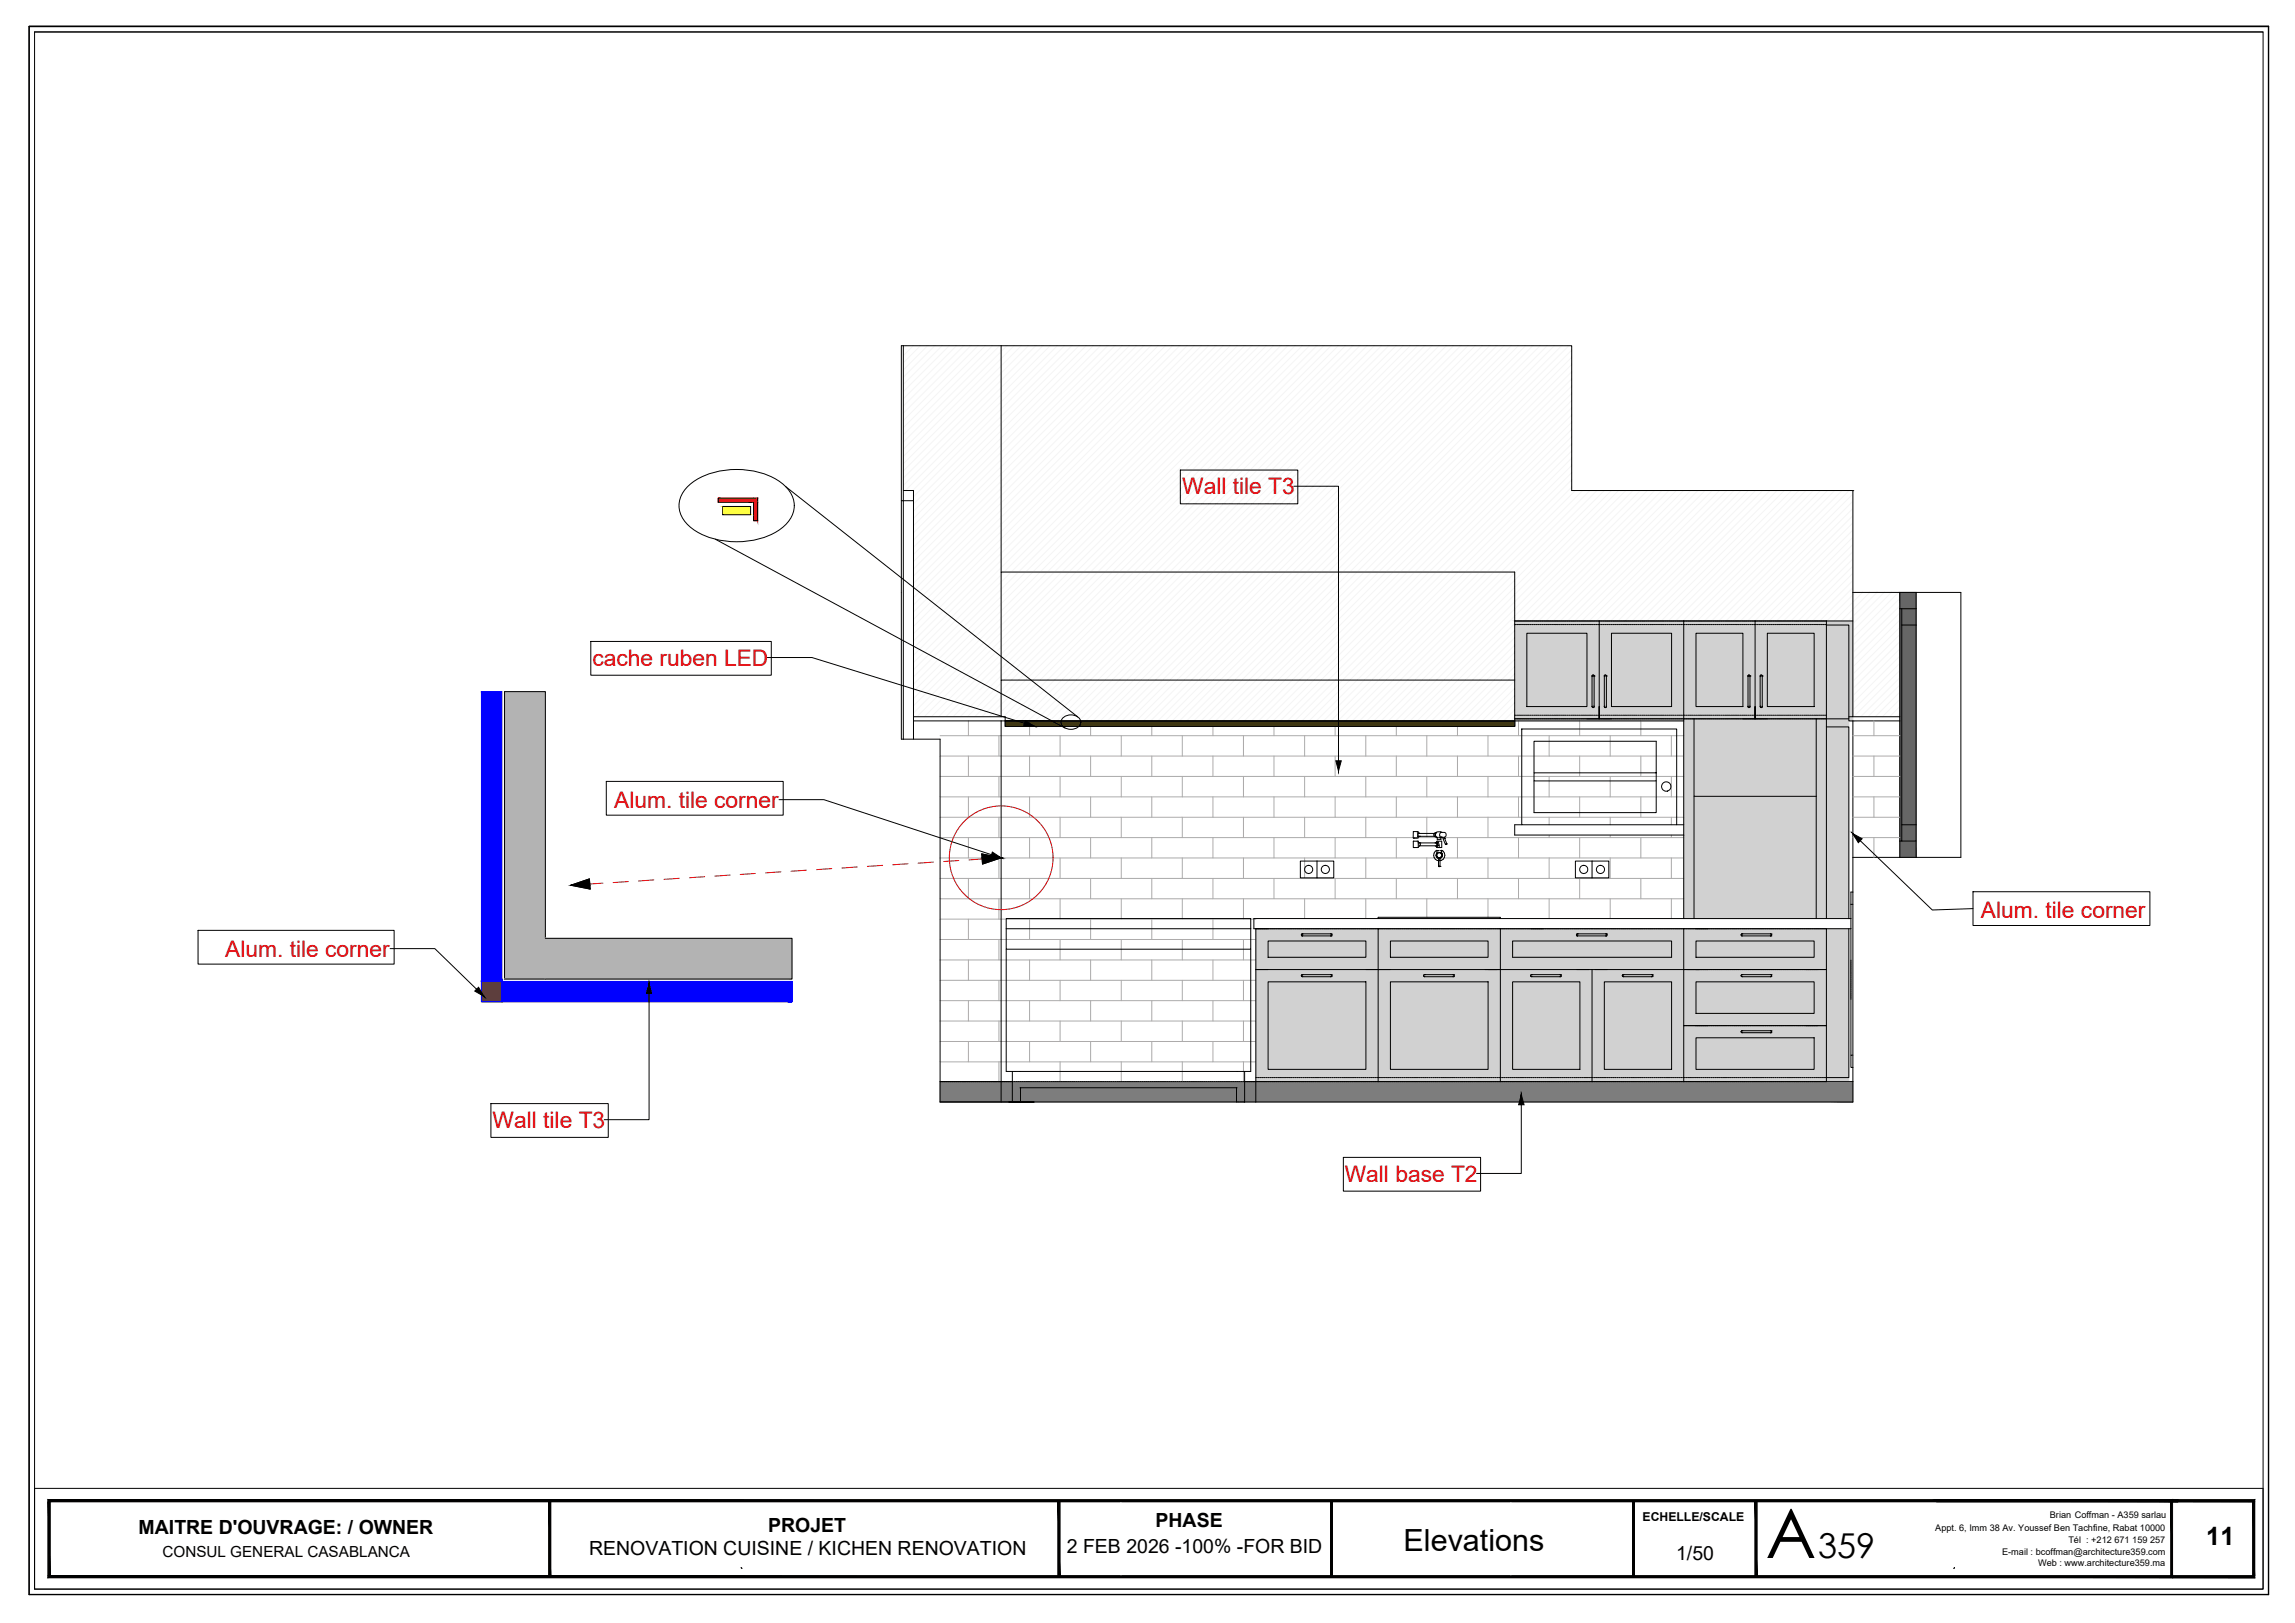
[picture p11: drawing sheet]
<svg xmlns="http://www.w3.org/2000/svg" width="420mm" height="297mm" viewBox="0 0 420 297" stroke-linecap="round" stroke-linejoin="round" font-family="sans-serif">
<defs><g id="words">
<text font-size="12.5" x="323.2" y="285.1">A</text>
<text font-size="6.3" x="332.9" y="285.1">359</text>
<text font-size="5.6" x="257" y="283.9">Elevations</text>
<text font-size="4.6" x="403.9" y="282.8">11</text>
<g font-size="4.2" fill="#e40006">
<text x="216.4" y="90.5">Wall tile T3</text>
<text x="108.5" y="121.8">cache ruben LED</text>
<text x="112.5" y="147.8">Alum. tile corner</text>
<text x="362.7" y="168">Alum. tile corner</text>
<text x="41.2" y="175.1">Alum. tile corner</text>
<text x="90.2" y="206.4">Wall tile T3</text>
<text x="246.2" y="216.2">Wall base T2</text>
</g>
<g font-size="3.6">
<text x="25.4" y="280.7">MAITRE D'OUVRAGE: / OWNER</text>
<text x="140.6" y="280.4">PROJET</text>
<text x="211.6" y="279.4">PHASE</text>
<text x="107.8" y="284.7">RENOVATION CUISINE / KICHEN RENOVATION</text>
<text x="195.3" y="284.3">2 FEB 2026 -100% -FOR BID</text>
<text x="306.9" y="285.5">1/50</text>
</g>
<text font-size="2.8" x="29.7" y="285">CONSUL GENERAL CASABLANCA</text>
<text font-size="2.2" x="300.7" y="278.3">ECHELLE/SCALE</text>
<g font-size="1.7">
<text x="354.3" y="280.2">Appt. 6, Imm 38 Av. Youssef Ben Tachfine, Rabat 10000</text>
<text x="375.3" y="277.8">Brian Coffman - A359 sarlau</text>
<text x="366.5" y="284.5">E-mail : bcoffman@architecture359.com</text>
<text x="373.1" y="286.7">Web : www.architecture359.ma</text>
<text x="378.7" y="282.4">Tél : +212 671 159 257</text>
</g>
</g></defs>
<!-- layer: 2D - paint P1 -->
<g fill="none" stroke="#f5f5f5" stroke-width=".19">
<path d="M165.9 63.3l-.5 .5M167.2 63.3l-1.8 1.8M168.5 63.3l-3.1 3.1M169.8 63.3l-4.4 4.4M171.2 63.3l-5.8 5.8M172.5 63.3l-7.1 7.1M173.8 63.3l-8.4 8.4M175.1 63.3l-9.7 9.7M176.4 63.3l-11 11M177.7 63.3l-12.3 12.3M179 63.3l-13.6 13.7M180.4 63.3l-15 15"/>
<path d="M181.7 63.3l-16.3 16.3M183 63.3l-17.6 17.6M184.3 63.3l-18.9 18.9M185.7 63.3l-20.3 20.3M187 63.3l-21.6 21.6M188.3 63.3l-22.9 22.9M189.6 63.3l-24.2 24.2M190.9 63.3l-25.5 25.5M192.3 63.3l-26.5 26.5M193.6 63.3l-26.5 26.5M194.9 63.3l-27.7 27.6M196.2 63.3l-29 29"/>
<path d="M197.5 63.3l-30.3 30.3M198.8 63.3l-31.6 31.6M200.2 63.3l-33 32.9M201.5 63.3l-34.3 34.2M202.8 63.3l-35.6 35.5M204.1 63.3l-36.9 36.9M205.4 63.3l-38.2 38.2M206.8 63.3l-39.6 39.5M208.1 63.3l-40.9 40.8M209.4 63.3l-42.2 42.1M210.7 63.3l-43.5 43.5M212 63.3l-44.8 44.8"/>
<path d="M213.4 63.3l-46.2 46.1M214.7 63.3l-47.5 47.4M216 63.3l-48.8 48.7M217.3 63.3l-50.1 50.1M218.6 63.3l-51.4 51.4M219.9 63.3l-52.7 52.7M221.3 63.3l-54.1 54M222.6 63.3l-55.4 55.3M223.9 63.3l-56.7 56.6M225.2 63.3l-58 58M226.5 63.3l-59.3 59.3M227.9 63.3l-60.7 60.6"/>
<path d="M229.2 63.3l-62 61.9M230.5 63.3l-63.3 63.2M231.8 63.3l-64.6 64.6M233.1 63.3l-65.9 65.9M234.5 63.3l-67.3 67.2M235.8 63.3l-67.9 67.9M237.1 63.3l-67.9 67.9M238.4 63.3l-67.9 67.9M239.7 63.3l-67.9 67.9M241 63.3l-67.8 67.9M242.4 63.3l-67.9 67.9M243.7 63.3l-67.9 67.9"/>
<path d="M245 63.3l-67.9 67.9M246.3 63.3l-67.9 67.9M247.6 63.3l-67.9 67.9M249 63.3l-67.9 67.9M250.3 63.3l-67.9 67.9M251.6 63.3l-67.9 67.9M252.9 63.3l-68.6 68.6M254.2 63.3l-68.6 68.6M255.6 63.3l-68.7 68.6M256.9 63.3l-68.7 68.6M258.2 63.3l-68.7 68.6M259.5 63.3l-68.6 68.6"/>
<path d="M260.8 63.3l-68.6 68.6M262.1 63.3l-68.6 68.6M263.5 63.3l-67.6 67.6M264.8 63.3l-67.8 67.7M266.1 63.3l-68.4 68.4M267.4 63.3l-68.6 68.6M268.8 63.3l-68.7 68.6M270.1 63.3l-68.7 68.6M271.4 63.3l-68.7 68.6M272.7 63.3l-68.6 68.6M274 63.3l-68.6 68.6M275.3 63.3l-68.6 68.6"/>
<path d="M276.7 63.3l-68.7 68.6M278 63.3l-68.7 68.6M279.3 63.3l-68.6 68.6M280.6 63.3l-68.6 68.6M281.9 63.3l-68.6 68.6M283.3 63.3l-68.7 68.6M284.6 63.3l-68.7 68.6M285.9 63.3l-68.6 68.6M287.2 63.3l-68.6 68.6M287.7 64.1l-67.8 67.8M287.7 65.4l-66.5 66.5M287.7 66.7l-65.2 65.2"/>
<path d="M287.7 68l-63.9 63.9M287.7 69.3l-62.5 62.6M287.7 70.7l-61.2 61.2M287.7 72l-59.9 59.9M287.7 73.3l-58.6 58.6M287.7 74.6l-57.3 57.3M287.7 76l-55.9 55.9M287.7 77.3l-54.6 54.6M287.7 78.6l-53.3 53.3M287.7 79.9l-52 52M287.7 81.2l-50.7 50.7M287.7 82.5l-49.3 49.4"/>
<path d="M287.7 83.8l-48 48.1M287.7 85.2l-46.7 46.7M287.7 86.5l-45.4 45.4M287.7 87.8l-44.1 44.1M287.7 89.1l-42.8 42.8M288.4 89.8l-42.1 42.1M289.8 89.8l-42.2 42.1M291.1 89.8l-42.2 42.1M292.4 89.8l-42.2 42.1M293.7 89.8l-42.2 42.1M295 89.8l-42.1 42.1M296.3 89.8l-42.1 42.1"/>
<path d="M297.6 89.8l-42.1 42.1M299 89.8l-42.2 42.1M300.3 89.8l-42.2 42.1M301.6 89.8l-23.9 23.9M302.9 89.8l-23.8 23.9M304.2 89.8l-23.8 23.9M305.6 89.8l-23.9 23.9M306.9 89.8l-23.9 23.9M308.2 89.8l-23.9 23.9M309.5 89.8l-23.9 23.9M310.9 89.8l-23.9 23.9M312.2 89.8l-23.9 23.9"/>
<path d="M313.5 89.8l-23.9 23.9M314.8 89.8l-23.9 23.9M316.1 89.8l-23.9 23.9M317.4 89.8l-23.8 23.9M318.7 89.8l-23.8 23.9M320.1 89.8l-23.9 23.9M321.4 89.8l-23.9 23.9M322.7 89.8l-23.9 23.9M324 89.8l-23.8 23.9M325.4 89.8l-23.9 23.9M326.7 89.8l-23.9 23.9M328 89.8l-23.9 23.9"/>
<path d="M329.3 89.8l-23.9 23.9M330.6 89.8l-23.9 23.9M332 89.8l-23.9 23.9M333.3 89.8l-23.9 23.9M334.6 89.8l-23.9 23.9M335.9 89.8l-23.9 23.9M337.2 89.8l-23.8 23.9M338.5 89.8l-23.8 23.9M339.2 90.4l-23.2 23.3M339.2 91.7l-21.9 22M339.2 93.1l-20.6 20.6M339.2 94.4l-19.3 19.3"/>
<path d="M339.2 95.7l-17.9 18M339.2 97l-16.6 16.7M339.2 98.3l-15.3 15.4M339.2 99.6l-14 14.1M277.3 114.1l-17.8 17.8M277.3 115.4l-16.5 16.5M277.3 116.7l-15.2 15.2M277.3 118.1l-13.9 13.8M277.3 119.4l-12.6 12.5M339.2 101l-12.7 12.7M339.2 102.3l-11.3 11.4M339.2 103.6l-10 10.1"/>
<path d="M339.2 104.9l-8.7 8.8M339.2 106.2l-7.4 7.5M339.2 107.6l-6.1 6.1M339.7 108.4l-5.2 5.3M341 108.4l-5.2 5.3M342.3 108.4l-5.2 5.3M343.6 108.4l-5.2 5.3M345 108.4l-5.8 5.8M346.3 108.4l-7.1 7.1M347.6 108.4l-8.4 8.4M347.8 109.5l-8.6 8.6M347.8 110.9l-8.6 8.5"/>
<path d="M347.8 112.2l-8.6 8.5M347.8 113.5l-8.6 8.6M347.8 114.8l-8.6 8.6M347.8 116.1l-8.6 8.6M347.8 117.4l-8.6 8.6M347.8 118.8l-8.6 8.5M277.3 120.7l-11.3 11.2M277.3 122l-9.9 9.9M277.3 123.3l-8.6 8.6M277.3 124.6l-7.3 7.3M277.3 126l-6 5.9M277.3 127.3l-4.7 4.6"/>
<path d="M277.3 128.6l-3.3 3.3M277.3 129.9l-2 2M277.3 131.2l-.7 .7M347.8 120.1l-8.6 8.6M347.8 121.4l-8.6 8.6M347.8 122.7l-8.5 8.5M347.8 124l-7.1 7.2M347.8 125.4l-5.8 5.8M347.8 126.7l-4.5 4.5M347.8 128l-3.2 3.2M347.8 129.3l-1.9 1.9M347.8 130.6l-.5 .6"/>
</g>
<!-- layer: 2D - paint P3 -->
<path d="M347.8 108.4l3 48.5v-48.5zM347.8 108.4l3 48.5h-3z" fill="#666" stroke="#666" stroke-width=".18"/>
<path d="M172.1 198l167.1 3.7v-3.7zM172.1 198l167.1 3.7h-167.1z" fill="#7d7d7d" stroke="#7d7d7d" stroke-width=".18"/>
<!-- layer: 2D - paint P2 -->
<g fill="#d1d1d1" stroke="#d1d1d1" stroke-width=".18">
<path d="M229.9 170l108.6 28v-28zM229.9 170l108.6 28h-108.6z"/>
<path d="M277.3 113.7l61.9 18.2v-18.2zM277.3 113.7l61.9 18.2h-61.9z"/>
<path d="M308.3 131.6l30.2 36.5v-36.5zM308.3 131.6l30.2 36.5h-30.2z"/>
</g>
<g fill="none" stroke="#aaa" stroke-width=".18">
<path d="M172.1 134.6h136.2M172.1 138.4h136.2M177.3 131.9v2.7M177.3 138.4v3.7M182.9 134.6v3.8M188.5 132.9v1.7M188.5 138.4v3.7M194.1 134.6v3.8M199.7 132.9v1.7M199.7 138.4v3.7M205.3 134.6v3.8M210.9 132.9v1.7"/>
<path d="M210.9 138.4v3.7M216.5 134.6v3.8M222.1 132.9v1.7M222.1 138.4v3.7M227.6 134.6v3.8M233.2 132.9v1.7M233.2 138.4v3.7M238.8 134.6v3.8M244.4 132.9v1.7M244.4 138.4v3.7M250 134.6v3.8M255.6 132.9v1.7"/>
<path d="M255.6 138.4v3.7M261.2 134.6v3.8M266.8 132.9v1.7M266.8 138.4v3.7M272.4 134.6v3.8M278 131.9v2.7M278 138.4v3.7M283.6 134.6v3.8M289.2 131.9v2.7M289.2 138.4v3.7M294.8 134.6v3.8M300.4 131.9v2.7"/>
<path d="M300.4 138.4v3.7M306 134.6v3.8M339.2 134.6h8.6M339.2 138.4h8.6M343.1 131.9v2.7M343.1 138.4v3.7M172.1 142.1h136.2M172.1 145.8h136.2M172.1 149.6h136.2M172.1 153.3h136.2M172.1 157h136.2M177.3 145.8v3.8"/>
<path d="M177.3 153.3v3.7M182.9 142.1v3.7M182.9 149.6v3.7M182.9 157v3.8M188.5 145.8v3.8M188.5 153.3v3.7M194.1 142.1v3.7M194.1 149.6v3.7M194.1 157v3.8M199.7 145.8v3.8M199.7 153.3v3.7M205.3 142.1v3.7"/>
<path d="M205.3 149.6v3.7M205.3 157v3.8M210.9 145.8v3.8M210.9 153.3v3.7M216.5 142.1v3.7M216.5 149.6v3.7M216.5 157v3.8M222.1 145.8v3.8M222.1 153.3v3.7M227.6 142.1v3.7M227.6 149.6v3.7M227.6 157v3.8"/>
<path d="M233.2 145.8v3.8M233.2 153.3v3.7M238.8 142.1v3.7M238.8 149.6v3.7M238.8 157v3.8M244.4 145.8v3.8M244.4 153.3v3.7M250 142.1v3.7M250 149.6v3.7M250 157v3.8M255.6 145.8v3.8M255.6 153.3v3.7"/>
<path d="M261.2 142.1v3.7M261.2 149.6v3.7M261.2 157v3.8M266.8 145.8v3.8M266.8 153.3v3.7M272.4 142.1v3.7M272.4 149.6v3.7M272.4 157v3.8M278 145.8v3.8M278 153.3v3.7M283.6 142.1v3.7M283.6 149.6v1.3"/>
<path d="M283.6 152.8v.5M283.6 157v3.8M289.2 145.8v3.8M289.2 153.3v3.7M294.8 142.1v3.7M294.8 149.6v1.3M294.8 152.8v.5M294.8 157v3.8M300.4 145.8v3.8M300.4 153.3v3.7M306 142.1v3.7M306 149.6v1.3"/>
<path d="M306 152.8v.5M306 157v3.8M339.2 142.1h8.6M339.2 145.8h8.6M339.2 149.6h8.6M339.2 153.3h8.6M343.1 145.8v3.8M343.1 153.3v3.6M172.1 160.8h136.2M172.1 164.5h136.2M172.1 168.2h57.8M172.1 171.9h57.8"/>
<path d="M172.1 175.7h57.8M172.1 179.4h57.8M177.3 160.8v3.7M177.3 168.2v3.7M177.3 175.7v3.7M182.9 164.5v3.7M182.9 171.9v3.8M182.9 179.4v3.7M188.5 160.8v3.7M188.5 168.2v3.7M188.5 175.7v3.7M194.1 164.5v3.7"/>
<path d="M194.1 171.9v3.8M194.1 179.4v3.7M199.7 160.8v3.7M199.7 168.2v3.7M199.7 175.7v3.7M205.3 164.5v3.7M205.3 171.9v3.8M205.3 179.4v3.7M210.9 160.8v3.7M210.9 168.2v3.7M210.9 175.7v3.7M216.5 164.5v3.7"/>
<path d="M216.5 171.9v3.8M216.5 179.4v3.7M222.1 160.8v3.7M222.1 168.2v3.7M222.1 175.7v3.7M227.6 164.5v3.7M227.6 171.9v3.8M227.6 179.4v3.7M233.2 160.8v3.7M238.8 164.5v3.6M244.4 160.8v3.7M250 164.5v3.6"/>
<path d="M255.6 160.8v3.7M261.2 164.5v3.6M266.8 160.8v3.7M272.4 164.5v3.6M278 160.8v3.7M283.6 164.5v3.6M289.2 160.8v3.7M294.8 164.5v3.6M300.4 160.8v3.7M306 164.5v3.6M172.1 183.1h57.8M172.1 186.9h57.8"/>
<path d="M172.1 190.6h57.8M172.1 194.3h57.8M177.3 183.1v3.8M177.3 190.6v3.7M182.9 186.9v3.7M182.9 194.3v3.7M188.5 183.1v3.8M188.5 190.6v3.7M194.1 186.9v3.7M194.1 194.3v3.7M199.7 183.1v3.8M199.7 190.6v3.7"/>
<path d="M205.3 186.9v3.7M205.3 194.3v3.7M210.9 183.1v3.8M210.9 190.6v3.7M216.5 186.9v3.7M216.5 194.3v3.7M222.1 183.1v3.8M222.1 190.6v3.7M227.6 186.9v3.7M227.6 194.3v3.7"/>
</g>
<path d="M184 131.9l93.3 1v-1zM184 131.9l93.3 1h-93.3z" fill="#3f3400" stroke="#3f3400" stroke-width=".18"/>
<g fill="#b3b3b3" stroke="#b3b3b3" stroke-width=".18">
<path d="M92.4 179.2l7.4-7.5v7.5z"/>
<path d="M92.4 126.6l7.4 45.1v-45.1zM92.4 126.6l7.4 45.1h-7.4zM92.4 171.7v7.5l7.4-7.5z"/>
<path d="M99.8 171.7l45.2 7.5v-7.5zM99.8 171.7l45.2 7.5h-45.2z"/>
</g>
<path d="M131.5 91.2h7.2v4.1h-.7v-3.4h-6.5zM132.3 92.7h5.1v1.5h-5.1zM92.4 126.6h7.4v45.1h45.2v7.5h-52.6z" fill="none" stroke="#000" stroke-width=".18"/>
<g fill="#00f" stroke="#00f" stroke-width=".18">
<path d="M88.1 126.6l3.8 53v-53zM88.1 126.6l3.8 53h-3.8z"/>
<path d="M91.9 179.6l53.1 3.8v-3.8zM91.9 179.6l53.1 3.8h-53.1z"/>
</g>
<path d="M88.1 126.6h3.8v53h-3.8zM88.1 179.6h3.8v3.8h-3.8zM91.9 179.6h53.1v3.8h-53.1z" fill="none" stroke="#00f" stroke-width=".18"/>
<path d="M88.1 179.6l3.8 3.8v-3.8zM88.1 179.6l3.8 3.8h-3.8z" fill="#573938" stroke="#573938" stroke-width=".18"/>
<!-- layer: 0_Stylo_No__7 -->
<g fill="none" stroke="#000" stroke-width=".18">
<path d="M183.3 63.3v41.4M165 91.6h.4v43.7M165 108.4v26.9M277.3 114.3h.2M277.5 113.7h-.2h31v18.2M277.6 113.7h.3M277.6 114.3h.3M278 113.7h.2M278 114.3h.2M278.3 113.7h.3M278.3 114.3h.3M278.7 113.7h.2"/>
<path d="M278.7 114.3h.2M279.1 113.7h.2M279.1 114.3h.2M279.4 113.7h.3M279.4 114.3h.3M279.5 115.9h11v13.4h-11zM279.8 113.7h.2M279.8 114.3h.2M280.1 113.7h.3M280.1 114.3h.3M280.5 113.7h.2M280.5 114.3h.2"/>
<path d="M280.8 113.7h.3M280.8 114.3h.3M281.2 113.7h.2M281.2 114.3h.2M281.5 113.7h.3M281.5 114.3h.3M281.9 113.7h.2M281.9 114.3h.2M282.3 113.7h.2M282.3 114.3h.2M282.6 113.7h.3M282.6 114.3h.3"/>
<path d="M283 113.7h.2M283 114.3h.2M283.3 113.7h.2M283.3 114.3h.2M283.7 113.7h.2M283.7 114.3h.2M284 113.7h.3M284 114.3h.3M284.4 113.7h.2M284.4 114.3h.2M284.7 113.7h.3M284.7 114.3h.3"/>
<path d="M285.1 113.7h.2M285.1 114.3h.2M285.5 113.7h.2M285.5 114.3h.2M285.8 113.7h.2M285.8 114.3h.2M286.2 113.7h.2M286.2 114.3h.2M286.5 113.7h.2M286.5 114.3h.2M286.9 113.7h.2M286.9 114.3h.2"/>
<path d="M287.2 113.7h.3M287.2 114.3h.3M287.6 113.7h.2M287.6 114.3h.2M287.9 113.7h.3M287.9 114.3h.3M288.3 113.7h.2M288.3 114.3h.2M288.6 113.7h.3M288.6 114.3h.3M289 113.7h.2M289 114.3h.2"/>
<path d="M289.4 113.7h.2M289.4 114.3h.2M289.7 113.7h.3M289.7 114.3h.3M290.1 113.7h.2M290.1 114.3h.2M290.4 113.7h.3M290.4 114.3h.3M290.8 113.7h.2M290.8 114.3h.2M291.1 113.7h.3M291.1 114.3h.3"/>
<path d="M291.5 113.7h.2M291.5 114.3h.2M291.8 113.7h.3M291.8 114.3h.3M292.2 113.7h.2M292.2 114.3h.2M292.6 113.7h.4M292.6 114.3h.4M292.8 113.7v17.9h-15.5h.2M293.1 113.7h.2M293.1 114.3h.2M293.5 113.7h.2"/>
<path d="M293.5 114.3h.2M293.8 113.7h.3M293.8 114.3h.3M294.2 113.7h.2M294.2 114.3h.2M294.5 113.7h.3M294.5 114.3h.3M294.9 113.7h.2M294.9 114.3h.2M295 115.9h11v13.4h-11zM295.3 113.7h.2M295.3 114.3h.2"/>
<path d="M295.6 113.7h.2M295.6 114.3h.2M296 113.7h.2M296 114.3h.2M296.3 113.7h.2M296.3 114.3h.2M296.7 113.7h.2M296.7 114.3h.2M297 113.7h.3M297 114.3h.3M297.4 113.7h.2M297.4 114.3h.2"/>
<path d="M297.7 113.7h.3M297.7 114.3h.3M298.1 113.7h.2M298.1 114.3h.2M298.4 113.7h.3M298.4 114.3h.3M298.8 113.7h.2M298.8 114.3h.2M299.1 113.7h.3M299.1 114.3h.3M299.5 113.7h.2M299.5 114.3h.2"/>
<path d="M299.9 113.7h.2M299.9 114.3h.2M300.2 113.7h.3M300.2 114.3h.3M300.6 113.7h.2M300.6 114.3h.2M300.9 113.7h.3M300.9 114.3h.3M301.3 113.7h.2M301.3 114.3h.2M301.6 113.7h.3M301.6 114.3h.3"/>
<path d="M302 113.7h.2M302 114.3h.2M302.3 113.7h.3M302.3 114.3h.3M302.7 113.7h.2M302.7 114.3h.2M303.1 113.7h.2M303.1 114.3h.2M303.4 113.7h.3M303.4 114.3h.3M303.8 113.7h.2M303.8 114.3h.2"/>
<path d="M304.1 113.7h.3M304.1 114.3h.3M304.5 113.7h.2M304.5 114.3h.2M304.8 113.7h.3M304.8 114.3h.3M305.2 113.7h.2M305.2 114.3h.2M305.6 113.7h.2M305.6 114.3h.2M305.9 113.7h.3M305.9 114.3h.3"/>
<path d="M306.3 113.7h.2M306.3 114.3h.2M306.6 113.7h.3M306.6 114.3h.3M307 113.7h.2M307 114.3h.2M307.3 113.7h.3M307.3 114.3h.3M307.7 113.7h.2M307.7 114.3h.2M308 113.7h13.6M308 114.3h.5"/>
<path d="M308.6 114.3h.3M309 114.3h.2M309.3 114.3h.3M309.7 114.3h.2M310 114.3h.3M310.4 114.3h.2M310.5 115.9h8.6v13.4h-8.6zM310.8 114.3h.2M311.1 114.3h.3M311.5 114.3h.2M311.8 114.3h.3M312.2 114.3h.2"/>
<path d="M312.5 114.3h.3M312.9 114.3h.2M313.2 114.3h.3M313.6 114.3h.2M314 114.3h.2M314.3 114.3h.3M314.7 114.3h.2M315 114.3h.3M315.4 114.3h.2M315.7 114.3h.3M316.1 114.3h.2M316.4 114.3h.3"/>
<path d="M316.8 114.3h.2M317.2 114.3h.2M317.5 114.3h.3M317.9 114.3h.2M318.2 114.3h.3M318.6 114.3h.2M318.9 114.3h.3M319.3 114.3h.2M319.6 114.3h.3M320 114.3h.2M320.4 114.3h.2M320.7 114.3h.3"/>
<path d="M321.1 114.3h.5M321.7 113.7h.2M321.7 114.3h.2M322.1 113.7h.2M322.1 114.3h.2M322.4 113.7h.2M322.4 114.3h.2M322.7 113.7h.3M322.7 114.3h.3M323.1 113.7h.2M323.1 114.3h.2M323.5 113.7h.2"/>
<path d="M323.5 114.3h.2M323.6 115.9h8.5v13.4h-8.5zM323.8 113.7h.3M323.8 114.3h.3M324.2 113.7h.2M324.2 114.3h.2M324.5 113.7h.3M324.5 114.3h.3M324.9 113.7h.2M324.9 114.3h.2M325.2 113.7h.3M325.2 114.3h.3"/>
<path d="M325.6 113.7h.2M325.6 114.3h.2M325.9 113.7h.3M325.9 114.3h.3M326.3 113.7h.2M326.3 114.3h.2M326.7 113.7h.2M326.7 114.3h.2M327 113.7h.3M327 114.3h.3M327.4 113.7h.2M327.4 114.3h.2"/>
<path d="M327.7 113.7h.3M327.7 114.3h.3M328.1 113.7h.2M328.1 114.3h.2M328.4 113.7h.3M328.4 114.3h.3M328.8 113.7h.2M328.8 114.3h.2M329.1 113.7h.3M329.1 114.3h.3M329.5 113.7h.2M329.5 114.3h.2"/>
<path d="M329.9 113.7h.2M329.9 114.3h.2M330.2 113.7h.3M330.2 114.3h.3M330.6 113.7h.2M330.6 114.3h.2M330.9 113.7h.3M330.9 114.3h.3M331.3 113.7h.2M331.3 114.3h.2M331.6 113.7h.3M331.6 114.3h.3"/>
<path d="M332 113.7h.2M332 114.3h.2M332.3 113.7h.3M332.3 114.3h.3M332.7 113.7h.2M332.7 114.3h.2M333.1 113.7h.2M333.1 114.3h.2M333.4 113.7h.3M333.4 114.3h.3M333.8 113.7h.2M333.8 114.3h.2"/>
<path d="M334.1 113.7h5.1M334.1 114.3h.3M334.4 114.4h4.1v16.8M339.2 108.4v22.8h-.7v.7h.7M347.8 111.4v42.5M348.2 114.4v36.5M350.8 114.4v36.5M359 108.4v48.5M167.2 131.2h16.8v.7M167.2 131.9h141.1M167.2 134.5v.8M183.3 131.9v66.1h-11.2h.2"/>
<path d="M183.3 124.5v-19.8h94v27.2M184 131.9h93.3v1h-93.3zM194.6 131.4a2.15 2.15 0 0 1 3.2 .3 1.45 1.45 0 0 1-1.7 1.8 1.45 1.45 0 0 1-1.8-1.8zM277.3 124.5h-94v6.7M277.3 130.9h.2M277.6 131.6h.3M277.6 130.9h.3M278 131.6h.2M278 130.9h.2M278.3 131.6h.3M278.3 130.9h.3M278.6 133.4h28.4v17.5h-28.4z"/>
<path d="M278.7 131.6h.2M278.7 130.9h.2M279.1 131.6h.2M279.1 130.9h.2M279.4 131.6h.3M279.4 130.9h.3M279.8 131.6h.2M279.8 130.9h.2M280.1 131.6h.3M280.1 130.9h.3M280.5 131.6h.2M280.5 130.9h.2"/>
<path d="M280.8 131.6h.3M280.8 130.9h.3M281.2 131.6h.2M281.2 130.9h.2M281.5 131.6h.3M281.5 130.9h.3M281.9 131.6h.2M281.9 130.9h.2M282.3 131.6h.2M282.3 130.9h.2M282.6 131.6h.3M282.6 130.9h.3"/>
<path d="M283 131.6h.2M283 130.9h.2M283.3 131.6h.2M283.3 130.9h.2M283.7 131.6h.2M283.7 130.9h.2M284 131.6h.3M284 130.9h.3M284.4 131.6h.2M284.4 130.9h.2M284.7 131.6h.3M284.7 130.9h.3"/>
<path d="M285.1 131.6h.2M285.1 130.9h.2M285.5 131.6h.2M285.5 130.9h.2M285.8 131.6h.2M285.8 130.9h.2M286.2 131.6h.2M286.2 130.9h.2M286.5 131.6h.2M286.5 130.9h.2M286.9 131.6h.2M286.9 130.9h.2"/>
<path d="M287.2 131.6h.3M287.2 130.9h.3M287.6 131.6h.2M287.6 130.9h.2M287.9 131.6h.3M287.9 130.9h.3M288.3 131.6h.2M288.3 130.9h.2M288.6 131.6h.3M288.6 130.9h.3M289 131.6h.2M289 130.9h.2"/>
<path d="M289.4 131.6h.2M289.4 130.9h.2M289.7 131.6h.3M289.7 130.9h.3M290.1 131.6h.2M290.1 130.9h.2M290.4 131.6h.3M290.4 130.9h.3M290.5 131.6h2.3v-2.3v2.3h2.2M290.8 131.6h.2M290.8 130.9h.2M291.1 131.6h.3"/>
<path d="M291.1 130.9h.3M291.5 129.3l.1 .2 .2-.2M291.5 123.7h.1M291.5 123.7v5.6M291.5 123.7v.1M291.5 131.6h.2M291.5 129.3h.1M291.5 130.9h.2M291.5 129.2v.1M291.8 129.2h.1M291.8 123.6l-.2-.1-.1 .2M291.8 123.6v.2"/>
<path d="M291.8 123.8v.1M291.8 123.6h.1M291.8 123.7v5.6M291.8 123.7h.1M291.8 131.6h.3M291.8 129.3h.1M291.8 130.9h.3M292.2 131.6h.2M292.2 130.9h.2M292.6 131.6h.4M292.6 130.9h.4M292.8 131.6h17.3v14.1h22.4"/>
<path d="M293.1 131.6h.2M293.1 130.9h.2M293.5 131.6h.2M293.5 130.9h.2M293.7 129.3l.2 .2 .2-.2M293.7 123.7v5.6M293.7 123.7h.1M293.7 129.3h.1M293.7 123.6l.2-.1 .2 .2M293.7 123.6v.2M293.7 123.8l.1 .1M293.7 123.6h.1"/>
<path d="M293.8 129.2h-.1M293.8 131.6h.3M293.8 130.9h.3M294.1 129.2v.1M294.1 129.3h.1M294.1 123.7h.1M294.1 123.7v.1M294.1 123.7v5.6M294.2 131.6h.2M294.2 130.9h.2M294.5 131.6h.3M294.5 130.9h.3"/>
<path d="M294.9 131.6h.2M294.9 130.9h.2M295.3 131.6h.2M295.3 130.9h.2M295.6 131.6h.2M295.6 130.9h.2M296 131.6h.2M296 130.9h.2M296.3 131.6h.2M296.3 130.9h.2M296.7 131.6h.2M296.7 130.9h.2"/>
<path d="M297 131.6h.3M297 130.9h.3M297.4 131.6h.2M297.4 130.9h.2M297.7 131.6h.3M297.7 130.9h.3M298.1 131.6h.2M298.1 130.9h.2M298.4 131.6h.3M298.4 130.9h.3M298.8 131.6h.2M298.8 130.9h.2"/>
<path d="M299.1 131.6h.3M299.1 130.9h.3M299.5 131.6h.2M299.5 130.9h.2M299.9 131.6h.2M299.9 130.9h.2M300.2 131.6h.3M300.2 130.9h.3M300.6 131.6h.2M300.6 130.9h.2M300.9 131.6h.3M300.9 130.9h.3"/>
<path d="M301.3 131.6h.2M301.3 130.9h.2M301.6 131.6h.3M301.6 130.9h.3M302 131.6h.2M302 130.9h.2M302.3 131.6h.3M302.3 130.9h.3M302.7 131.6h.2M302.7 130.9h.2M303.1 131.6h.2M303.1 130.9h.2"/>
<path d="M303.4 131.6h.3M303.4 130.9h.3M303.8 131.6h.2M303.8 130.9h.2M304.1 131.6h.3M304.1 130.9h.3M304.5 131.6h.2M304.5 130.9h.2M304.8 131.6h.3M304.8 130.9h.3M305.2 131.6h.2M305.2 130.9h.2"/>
<path d="M305.6 131.6h.2M305.6 130.9h.2M305.9 131.6h.3M305.9 130.9h.3M306.3 131.6h.2M306.3 130.9h.2M306.6 131.6h.3M306.6 130.9h.3M307 131.6h.2M307 130.9h.2M307.3 131.6h.3M307.3 130.9h.3"/>
<path d="M307.7 131.6h.2M307.7 130.9h.2M308 131.6h.5M308 130.9h.5M308.3 131.9v20.9M308.6 131.6h.3M308.6 130.9h.3M309 131.6h.2M309 130.9h.2M309.3 131.6h.3M309.3 130.9h.3M309.7 131.6h.2"/>
<path d="M309.7 130.9h.2M310 131.6h11.6M310 130.9h.3M310.4 130.9h.2M310.8 130.9h.2M311.1 130.9h.3M311.5 130.9h.2M311.8 130.9h.3M312.2 130.9h.2M312.5 130.9h.3M312.9 130.9h.2M313.2 130.9h.3"/>
<path d="M313.6 130.9h.2M314 130.9h.2M314.3 130.9h.3M314.7 130.9h.2M315 130.9h.3M315.4 130.9h.2M315.7 130.9h.3M316.1 130.9h.2M316.4 130.9h.3M316.8 130.9h.2M317.2 130.9h.2M317.5 130.9h.3"/>
<path d="M317.9 130.9h.2M318.2 130.9h.3M318.6 130.9h.2M318.9 130.9h.3M319.1 131.6h2.2v-2.3v2.3h2.3M319.3 130.9h.2M319.6 130.9h.3M320 130.9h.2M320 123.7h.1M320 123.8h.1M320 129.2v.1M320.3 129.2h.1"/>
<path d="M320.4 123.6l-.3-.1-.1 .2v5.7l.3 .1 .1-.2M320.4 123.6v.2M320.4 123.8l-.1 .1M320.4 123.6h.1M320.4 130.9h.2M320.4 123.7v5.6M320.4 123.7h.1M320.4 129.3h.1M320.7 130.9h.3M321.1 130.9h.5M321.7 131.6h.2M321.7 130.9h.2"/>
<path d="M322.1 131.6h.2M322.1 130.9h.2M322.2 129.3l.2 .2 .2-.1M322.2 123.7v5.6M322.2 123.7h.1M322.2 123.7l.1 .1M322.3 129.3h-.1M322.3 123.6l.2-.1 .1 .2v5.7M322.3 123.6l-.1 .1M322.3 123.8v.1M322.3 123.6h.1M322.3 129.2h.1"/>
<path d="M322.4 131.6h.2M322.4 130.9h.2M322.6 129.4h.1M322.6 129.2v.1M322.6 123.7h.1M322.6 123.8h.1M322.7 131.6h.3M322.7 130.9h.3M323.1 131.6h.2M323.1 130.9h.2M323.5 131.6h.2M323.5 130.9h.2"/>
<path d="M323.8 131.6h.3M323.8 130.9h.3M324.2 131.6h.2M324.2 130.9h.2M324.5 131.6h.3M324.5 130.9h.3M324.9 131.6h.2M324.9 130.9h.2M325.2 131.6h.3M325.2 130.9h.3M325.6 131.6h.2M325.6 130.9h.2"/>
<path d="M325.9 131.6h.3M325.9 130.9h.3M326.3 131.6h.2M326.3 130.9h.2M326.7 131.6h.2M326.7 130.9h.2M327 131.6h.3M327 130.9h.3M327.4 131.6h.2M327.4 130.9h.2M327.7 131.6h.3M327.7 130.9h.3"/>
<path d="M328.1 131.6h.2M328.1 130.9h.2M328.4 131.6h.3M328.4 130.9h.3M328.8 131.6h.2M328.8 130.9h.2M329.1 131.6h.3M329.1 130.9h.3M329.5 131.6h.2M329.5 130.9h.2M329.9 131.6h.2M329.9 130.9h.2"/>
<path d="M330.2 131.6h.3M330.2 130.9h.3M330.6 131.6h.2M330.6 130.9h.2M330.9 131.6h.3M330.9 130.9h.3M331.3 131.6h.2M331.3 130.9h.2M331.6 131.6h.3M331.6 130.9h.3M332 131.6h.2M332 130.9h.2"/>
<path d="M332.3 131.6h6.2M332.3 130.9h.3M332.7 130.9h.2M333.1 130.9h.2M333.4 130.9h.3M333.8 130.9h.2M334.1 130.9h.3M334.4 133h4.1v35.1M339.2 131.9v25M339.2 131.2h8.6M339.2 131.9h8.6M241.1 157.6h-3v3.1h3"/>
<path d="M241.1 157.6h3.1v3.1h-3.1M241.1 157.6v3.1M258.8 153.4h.1M258.8 154v1.1M258.8 154h.1M258.8 155.1h.1M258.8 154h.9v1.1h-.9M259.5 152.4h.2M259.6 153.1h.1M259.6 153.1v.3h-.8M259.6 152.4v-.2h-.8v1.2M259.7 154.2l3 .1"/>
<path d="M259.7 154.2h.1M259.7 152.4l-.2 .3 .2 .4M259.7 152.4l.2 .1M259.9 153.1h.1M259.9 154.3v.5M259.9 154.3h.1M259.9 154.8l-.2 .1M262.6 152.6v.5M262.6 152.5h-2.7a.28 .28 0 0 0-.3 .2 .28 .28 0 0 0 .1 .4h.2M262.6 153.1h-3.1M262.6 153.1h.2M262.7 154.8l.2 .1"/>
<path d="M262.7 154.3l.4 .1-.2 .4h-3M262.8 153l.1 .2M262.8 153h.1M262.8 154.3h.1M262.8 152.4h.1M262.8 152.4l-.2 .2M262.9 152.5l-.1 .5 .2 .2M262.9 153.2l.2 .1M262.9 154.2h.1M262.9 154.9h.3M263 152.4l-.2 .2v.4M263 153.2h.1"/>
<path d="M263 154.2l.1-.2h.8v1.1h-.8l-.1-.2M263 154.2h.1M263 154.2l-.3 .1M263 154.2l.1 .1M263 154.2h.3M263.1 156.1a.59 .59 0 0 0 .3 1M263.1 155.6a1.01 1.01 0 0 0-.6 1.1 1.01 1.01 0 0 0 .9 .8M263.1 154.3v.3M263.1 154.7l-.2 .2M263.1 154.7h.3M263.1 154.3h.3M263.1 153.3h.1"/>
<path d="M263.1 153.3v.3M263.1 153.6h.1M263.1 155.7h.1M263.1 155.7v.5M263.1 154.6v.1M263.1 154.6h.4M263.2 154.2h.1M263.2 155.7h.3M263.3 156a.58 .58 0 0 0-.3 .6 .58 .58 0 0 0 .4 .5M263.3 154v.2M263.4 158.6h.2M263.4 158.6h.1"/>
<path d="M263.4 157.4h.1M263.4 157.4v1.2M263.4 157v.4M263.4 158.5h.1M263.5 153.2h.1M263.5 156h.1M263.5 153.3h.1M263.5 154.7v.4M263.5 157.5h.1M263.6 157.1h.1M263.6 158.6h-.1M263.6 157.4v1.2"/>
<path d="M263.6 157v.4M263.6 158.6h.1M263.6 157.4h.1M263.7 155.7h.1M263.7 156h.1M263.7 156l.2 .2M263.8 152.4l-.3 .4 .3 .4M263.8 153.2h.1M263.8 152.3h.6a.46 .46 0 0 1 .3 .5 .46 .46 0 0 1-.4 .4M263.8 153.2h.3l.1 .3M263.8 153.3v.3h-.7M263.8 155.7h.1"/>
<path d="M263.9 153.2h.1M263.9 152.3h.1M263.9 152.3l-.1 .1M263.9 155.7v.5M263.9 156.7a.45 .45 0 0 0-.4-.6 .45 .45 0 0 0-.4 .6 .45 .45 0 0 0 .7 .2l.1-.2M263.9 155.7h.1M263.9 152.3l-.7-.1-.3 .3M263.9 156.1a.58 .58 0 0 1-.2 1M263.9 155.6a1.01 1.01 0 0 1 .6 1.1 1.01 1.01 0 0 1-.9 .8M263.9 156.2h.1M263.9 153.2l-.2 .1M263.9 156.2a.56 .56 0 0 1-.3 .9"/>
<path d="M264.2 153.5l.4 1.1M264.2 153.5h.1M264.4 153.2v.2M264.4 153.4h.1M264.5 153.4h.1M264.5 153.4l.4 1M264.6 154.6h.2M264.8 154.5v.1M264.9 154.4l-.1 .1M264.9 154.4l-.3 .1M278.6 150.9h-1.3v1.9h31M280.8 142.9v5.8h22.4v-5.8"/>
<path d="M280.8 141.4v-5.7h22.4v5.7h-22.4v1.5h22.4v-1.5M291.5 157.6h-3.1v3.1h3.1M291.5 157.6h3v3.1h-3M291.5 157.6v3.1M307 150.9h1.3M308.3 152.8v15.3M310.1 145.7v22.4M184.2 170v3.7h44.8v-3.7M184.2 170v-1.9h44.8v1.9M184.2 173.7v22.4h1.1M184.2 170h44.8M229 173.7v22.4h-43.7"/>
<path d="M229.9 170v28h-2M232.2 177.4h-2.3h44.8M232.2 179.7h17.9v16h-17.9zM232.2 172.2h17.9v3h-17.9zM238.3 171.1h.1M238.3 178.6h.1M238.3 170.9l-.1 .2 .1 .2M238.3 170.9h.1M238.3 171.3h.1M238.3 178.4l-.1 .2 .2 .2h5.2M238.3 178.4h.1M238.3 178.7h.1"/>
<path d="M238.3 178.4h5.4M238.3 171.3h.2M238.4 170.9h.1M238.4 178.4h.1M238.4 171.3h5.3M238.5 178.7l-.1 .1M243.6 178.7v.1M243.6 170.9h.1M243.6 178.8h.1M243.6 170.9h-5.3M243.7 171.3h.1M243.7 178.7h.1"/>
<path d="M243.7 170.9l.1 .2-.1 .2M243.7 178.4l.1 .2-.2 .2M243.7 170.9h.1M243.7 178.4h.1M250.1 177.4h4.5M252.3 167.9h22.4v.2h-22.4zM252.3 168.1h-22.7v1.9h23M252.7 170h.2M253.1 170h.2M253.4 170h.3M253.8 170h.2M254.1 170h.3"/>
<path d="M254.5 170h.2M254.6 179.7h17.8v16h-17.8zM254.6 172.2h17.8v3h-17.8zM254.8 170h.3M255.2 170h.2M255.6 170h.2M255.9 170h.3M256.3 170h.2M256.6 170h.3M257 170h.2M257.3 170h.3M257.7 170h.2"/>
<path d="M258 170h.3M258.4 170h.2M258.8 170h.2M259.1 170h.3M259.5 170h.2M259.8 170h.3M260.2 170h.2M260.5 170h.3M260.6 178.6l.1 .1M260.6 178.6h.1M260.7 178.7h.1M260.8 178.7v.1"/>
<path d="M260.8 178.4l-.2 .2M260.8 178.4h5.3M260.8 178.4h.1M260.8 178.8h5.2M260.9 178.7l-.1 .1M260.9 170h.2M261.2 170h.3M261.6 170h.2M262 170h.2M262.3 170h.3M262.7 170h.2M263 170h.2"/>
<path d="M263.4 170h.2M263.7 170h.3M264.1 170h.2M264.4 170h.3M264.8 170h.2M265.2 170h.2M265.5 170h.2M265.9 170h.2M266 178.7v.1M266.1 178.7h.1M266.1 178.4l.1 .2-.2 .2M266.1 178.4h.1"/>
<path d="M266.2 170h.2M266.6 170h.2M266.9 170h.3M267.3 170h.2M267.6 170h.3M268 170h.2M268.4 170h.2M268.7 170h.2M269 170h.3M269.4 170h.2M269.8 170h.2M270.1 170h.3"/>
<path d="M270.5 170h.2M270.8 170h.3M271.2 170h.2M271.5 170h.3M271.9 177.4h62.5M271.9 170h.2M272.3 170h.2M272.6 170h.3M273 170h.2M273.3 170h.3M273.7 170h.2M274 170h.3"/>
<path d="M274.4 170h60M274.7 168.1h59.7M276.9 179.7h12.3v16h-12.3zM276.9 172.2h29.1v3h-29.1zM280.2 178.6l.2 .2h5.2M280.2 178.6h.1M280.3 178.4l-.1 .2M280.3 178.4h.1M280.3 178.7h.1M280.3 178.4h5.4M280.4 178.4h.1M280.4 178.7v.1"/>
<path d="M285.6 178.7v.1M285.7 178.7h.1M285.7 178.4l.1 .2-.2 .2M285.7 178.4h.1M288.6 171.1l.1 .2M288.6 171.1h.1M288.7 170.9l-.1 .2M288.7 170.9h.1M288.7 171.3h.1M288.8 170.9h-.1M288.8 170.9h.1M288.8 171.3h5.2"/>
<path d="M288.8 170.9h5.2M291.5 177.4v20.6M293.7 179.7h12.3v16h-12.3zM294 170.9h.1M294 171.3h.1M294.1 170.9l.1 .3M294.1 170.9h.1M294.2 171.2l-.2 .1M294.2 171.2h.1M297 178.6l.2 .2h5.2M297 178.6h.1M297.1 178.4l-.1 .2"/>
<path d="M297.1 178.4h.1M297.1 178.7h.1M297.1 178.4h5.4M297.2 178.7v.1M302.4 178.7v.1M302.4 178.8h.1M302.5 178.7h.1M302.5 178.4l.1 .2-.2 .2M302.5 178.4h.1M308.3 170v17.7h.2M310.5 172.2h21.6v3h-21.6zM310.5 179.7h21.6v5.8h-21.6z"/>
<path d="M318.7 171.1l.3 .2M318.7 178.6l.2 .2h5.2M318.7 171.1h.1M318.7 178.6h.1M318.9 171.3h5.2M318.9 170.9h.1M318.9 178.4h.1M318.9 178.4l-.2 .2M318.9 178.4h5.4M319 170.9h.1M319 178.7v.1M324.1 171.3h.1"/>
<path d="M324.1 178.7v.1M324.1 170.9h.1M324.2 171.3h.1M324.2 178.7h.1M324.3 170.9h-5.4l-.2 .2M324.3 170.9v.2l-.1 .2M324.3 178.4v.2l-.2 .2M324.3 170.9h.1M324.3 178.4h.1M332.5 168.1v-36.5h-11.2v-17.9h13.1v54.4M334.4 168.1h4.5M338.5 170v27.2h-4.1"/>
<path d="M338.9 170h-4.5v27.2M338.9 179.2v.2M338.9 175.7v.2M338.9 176v.2M338.9 176.3v.3M338.9 176.7v.2M338.9 177v.3M338.9 177.4v.2M338.9 177.8v.2M338.9 178.1v.2M338.9 178.5v.2M338.9 178.8v.3"/>
<path d="M338.9 179.6v.2M338.9 179.9v.3M172.5 198h.2M172.8 198h.3M173.2 198h.2M173.5 198h.3M173.9 198h.2M174.2 198h.3M174.6 198h.2M174.9 198h.3M175.3 198h.2M175.7 198h.2"/>
<path d="M176 198h.3M176.4 198h.2M176.7 198h.3M177.1 198h.2M177.4 198h.3M177.8 198h.2M178.1 198h.3M178.5 198h.2M178.9 198h.2M179.2 198h.3M179.6 198h.2M179.9 198h.2"/>
<path d="M180.3 198h.2M180.6 198h.3M181 198h.2M181.3 198h.3M181.7 198h.2M182.1 198h.2M182.4 198h.2M182.8 198h.2M183.1 198h2.4M183.3 198v3.7M185.3 196.1v5.6M185.6 198h.2"/>
<path d="M186 198h.2M186.3 198h.3M186.7 198h.2M186.7 199.1h.1M186.8 199.1h39.6M186.8 199.1v2.6M187 198h.3M187.4 198h.2M187.7 198h.3M188.1 198h.2M188.4 198h.3M188.8 198h.2"/>
<path d="M189.2 198h.2M189.5 198h.3M189.9 198h.2M190.2 198h.3M190.6 198h.2M190.9 198h.3M191.3 198h.2M191.6 198h.3M192 198h.2M192.4 198h.2M192.7 198h.3M193.1 198h.2"/>
<path d="M193.4 198h.3M193.8 198h.2M194.1 198h.3M194.5 198h.2M194.8 198h.3M195.2 198h.2M195.6 198h.2M195.9 198h.3M196.3 198h.2M196.6 198h.2M197 198h.2M197.3 198h.3"/>
<path d="M197.7 198h.2M198 198h.3M198.4 198h.2M198.8 198h.2M199.1 198h.2M199.5 198h.2M199.8 198h.3M200.2 198h.2M200.5 198h.3M200.9 198h.2M201.3 198h.2M201.6 198h.2"/>
<path d="M202 198h.2M202.3 198h.2M202.7 198h.2M203 198h.3M203.4 198h.2M203.7 198h.3M204.1 198h.2M204.4 198h.3M204.8 198h.2M205.1 198h.3M205.5 198h.2M205.9 198h.2"/>
<path d="M206.2 198h.3M206.6 198h.2M206.9 198h.3M207.3 198h.2M207.6 198h.3M208 198h.2M208.3 198h.3M208.7 198h.2M209.1 198h.2M209.4 198h.3M209.8 198h.2M210.1 198h.3"/>
<path d="M210.5 198h.2M210.8 198h.3M211.2 198h.2M211.5 198h.3M211.9 198h.2M212.3 198h.2M212.6 198h.3M213 198h.2M213.3 198h.3M213.7 198h.2M214 198h.3M214.4 198h.2"/>
<path d="M214.7 198h.3M215.1 198h.2M215.5 198h.2M215.8 198h.2M216.2 198h.2M216.5 198h.3M216.9 198h.2M217.2 198h.3M217.6 198h.2M218 198h.2M218.3 198h.2M218.7 198h.2"/>
<path d="M219 198h.2M219.4 198h.2M219.7 198h.3M220.1 198h.2M220.4 198h.3M220.8 198h.2M221.1 198h.3M221.5 198h.2M221.8 198h.3M222.2 198h.2M222.6 198h.2M222.9 198h.3"/>
<path d="M223.3 198h.2M223.6 198h.3M224 198h.2M224.3 198h.3M224.7 198h.2M225 198h.3M225.4 198h.2M225.8 198h.2M226.1 198h.3M226.4 199.1h.1M226.4 199.1v2.6M226.5 198h.2"/>
<path d="M226.8 198h.3M227.2 198h.2M227.5 198h.3M227.9 196.1v5.6M229.9 197.2h.3M230 198h.3M230.3 197.2h.3M230.4 198h.2M230.7 197.2h.2M230.7 198h.3M231 197.2h.3M231.1 198h.2"/>
<path d="M231.4 197.2h.2M231.4 198h.3M231.8 197.2h.2M231.8 198h.2M232.1 197.2h.2M232.2 198h.2M232.5 197.2h.2M232.5 198h.2M232.8 197.2h.3M232.9 198h.2M233.2 197.2h.2M233.2 198h.3"/>
<path d="M233.5 197.2h.3M233.6 198h.2M233.9 197.2h.2M233.9 198h.3M234.2 197.2h.3M234.3 198h.2M234.6 197.2h.2M234.7 198h.2M234.9 197.2h.3M235 198h.2M235.3 197.2h.2M235.4 198h.2"/>
<path d="M235.7 197.2h.2M235.7 198h.2M236 197.2h.3M236.1 198h.2M236.4 197.2h.2M236.4 198h.3M236.7 197.2h.3M236.8 198h.2M237.1 197.2h.2M237.1 198h.3M237.4 197.2h.3M237.5 198h.2"/>
<path d="M237.8 197.2h.2M237.8 198h.3M238.1 197.2h.3M238.2 198h.2M238.5 197.2h.2M238.5 198h.3M238.9 197.2h.2M238.9 198h.2M239.2 197.2h.3M239.3 198h.2M239.6 197.2h.2M239.6 198h.3"/>
<path d="M239.9 197.2h.3M240 198h.2M240.3 197.2h.2M240.3 198h.3M240.6 197.2h.3M240.7 198h.2M241 197.2h.2M241 198h.3M241.3 197.2h.3M241.4 198h.2M241.7 197.2h.2M241.7 198h.3"/>
<path d="M242.1 197.2h.2M242.1 198h.2M242.4 197.2h.3M242.5 198h.2M242.8 197.2h.2M242.8 198h.3M243.1 197.2h.3M243.2 198h.2M243.5 197.2h.2M243.5 198h.3M243.8 197.2h.3M243.9 198h.2"/>
<path d="M244.2 197.2h.2M244.2 198h.3M244.5 197.2h.3M244.6 198h.2M244.9 197.2h.2M244.9 198h.3M245.3 197.2h.2M245.3 198h.2M245.6 197.2h.3M245.7 198h.2M246 197.2h.2M246 198h.3"/>
<path d="M246.3 197.2h.2M246.4 198h.2M246.7 197.2h.2M246.7 198h.3M247 197.2h.3M247.1 198h.2M247.4 197.2h.2M247.4 198h.3M247.7 197.2h.3M247.8 198h.2M248.1 197.2h.2M248.1 198h.3"/>
<path d="M248.5 197.2h.2M248.5 198h.2M248.8 197.2h.2M248.9 198h.2M249.2 197.2h.2M249.2 198h.2M249.5 197.2h.3M249.6 198h.2M249.9 197.2h.2M249.9 198h.3M250.2 197.2h.3M250.3 198h.2"/>
<path d="M250.6 197.2h.2M250.6 198h.3M250.9 197.2h.3M251 198h.2M251.3 197.2h.2M251.4 198h.2M251.7 197.2h.2M251.7 198h.2M252 197.2h.6M252.1 198h56.4M252.7 197.2h.2M253.1 197.2h.2"/>
<path d="M253.4 197.2h.3M253.8 197.2h.2M254.1 197.2h.3M254.5 197.2h.2M254.8 197.2h.3M255.2 197.2h.2M255.6 197.2h.2M255.9 197.2h.3M256.3 197.2h.2M256.6 197.2h.3M257 197.2h.2M257.3 197.2h.3"/>
<path d="M257.7 197.2h.2M258 197.2h.3M258.4 197.2h.2M258.8 197.2h.2M259.1 197.2h.3M259.5 197.2h.2M259.8 197.2h.3M260.2 197.2h.2M260.5 197.2h.3M260.9 197.2h.2M261.2 197.2h.3M261.6 197.2h.2"/>
<path d="M262 197.2h.2M262.3 197.2h.3M262.7 197.2h.2M263 197.2h.2M263.4 197.2h.2M263.7 197.2h.3M264.1 197.2h.2M264.4 197.2h.3M264.8 197.2h.2M265.2 197.2h.2M265.5 197.2h.2M265.9 197.2h.2"/>
<path d="M266.2 197.2h.2M266.6 197.2h.2M266.9 197.2h.3M267.3 197.2h.2M267.6 197.2h.3M268 197.2h.2M268.4 197.2h.2M268.7 197.2h.2M269 197.2h.3M269.4 197.2h.2M269.8 197.2h.2M270.1 197.2h.3"/>
<path d="M270.5 197.2h.2M270.8 197.2h.3M271.2 197.2h.2M271.5 197.2h.3M271.9 197.2h.2M272.3 197.2h.2M272.6 197.2h.3M273 197.2h.2M273.3 197.2h.3M273.7 197.2h.2M274 197.2h.3M274.4 197.2h.4"/>
<path d="M274.7 198v-28h-22.4v28h-22.4v3.7M275 197.2h.2M275.3 197.2h.2M275.7 197.2h.2M276 197.2h.3M276.4 197.2h.2M276.7 197.2h.3M277.1 197.2h.2M277.5 197.2h.2M277.8 197.2h.2M278.2 197.2h.2M278.5 197.2h.3"/>
<path d="M278.9 197.2h.2M279.2 197.2h.3M279.6 197.2h.2M279.9 197.2h.3M280.3 197.2h.2M280.6 197.2h.3M281 197.2h.2M281.4 197.2h.2M281.7 197.2h.3M282.1 197.2h.2M282.4 197.2h.3M282.8 197.2h.2"/>
<path d="M283.1 197.2h.3M283.5 197.2h.2M283.8 197.2h.3M284.2 197.2h.2M284.6 197.2h.2M284.9 197.2h.3M285.3 197.2h.2M285.6 197.2h.3M286 197.2h.2M286.3 197.2h.3M286.7 197.2h.2M287 197.2h.3"/>
<path d="M287.4 197.2h.2M287.8 197.2h.2M288.1 197.2h.3M288.5 197.2h.2M288.8 197.2h.3M289.2 197.2h.2M289.5 197.2h.3M289.9 197.2h.2M290.2 197.2h.3M290.6 197.2h.2M291 197.2h.2M291.3 197.2h.3"/>
<path d="M291.8 197.2h.2M292.1 197.2h.3M292.5 197.2h.2M292.8 197.2h.3M293.2 197.2h.2M293.5 197.2h.3M293.9 197.2h.2M294.2 197.2h.3M294.6 197.2h.2M295 197.2h.2M295.3 197.2h.3M295.7 197.2h.2"/>
<path d="M296 197.2h.2M296.4 197.2h.2M296.7 197.2h.3M297.1 197.2h.2M297.4 197.2h.3M297.8 197.2h.2M298.2 197.2h.2M298.5 197.2h.2M298.9 197.2h.2M299.2 197.2h.2M299.6 197.2h.2M299.9 197.2h.3"/>
<path d="M300.3 197.2h.2M300.6 197.2h.3M301 197.2h.2M301.3 197.2h.3M301.7 197.2h.2M302 197.2h.3M302.4 197.2h.2M302.8 197.2h.2M303.1 197.2h.3M303.5 197.2h.2M303.8 197.2h.3M304.2 197.2h.2"/>
<path d="M304.5 197.2h.3M304.9 197.2h.2M305.2 197.2h.3M305.6 197.2h.2M306 197.2h.2M306.3 197.2h.3M306.7 197.2h.2M307 197.2h.3M307.4 197.2h.2M307.7 197.2h.3M308.1 197.2h.4M308.6 198h.2"/>
<path d="M308.6 187.7h.2M308.6 197.2h.2M308.9 198h.3M308.9 187.7h.3M308.9 197.2h.3M309.3 198h.2M309.3 187.7h.2M309.3 197.2h.2M309.6 198h.3M309.6 187.7h.3M309.6 197.2h.3M310 198h.2"/>
<path d="M310 187.7h.2M310 197.2h.2M310.4 198h.2M310.4 187.7h2.3M310.4 197.2h.2M310.5 189.9h21.6v5.8h-21.6zM310.7 198h.3M310.7 197.2h.3M311.1 198h.2M311.1 197.2h.2M311.4 198h.3M311.4 197.2h.3"/>
<path d="M311.8 198h.2M311.8 197.2h.2M312.1 198h.3M312.1 197.2h.3M312.5 198h.2M312.5 197.2h.2M312.8 198h.3M312.8 187.7h.3M312.8 197.2h.3M313.2 198h.2M313.2 187.7h.2M313.2 197.2h.2"/>
<path d="M313.6 198h.2M313.6 187.7h.2M313.6 197.2h.2M313.9 198h.3M313.9 187.7h.3M313.9 197.2h.3M314.3 198h.2M314.3 187.7h.2M314.3 197.2h.2M314.6 198h.3M314.6 187.7h.3M314.6 197.2h.3"/>
<path d="M315 198h.2M315 187.7h.2M315 197.2h.2M315.3 198h.3M315.3 187.7h.3M315.3 197.2h.3M315.7 198h.2M315.7 187.7h.2M315.7 197.2h.2M316 198h.3M316 187.7h.3M316 197.2h.3"/>
<path d="M316.4 198h.2M316.4 187.7h.2M316.4 197.2h.2M316.8 198h.2M316.8 187.7h.2M316.8 197.2h.2M317.1 198h.3M317.1 187.7h.3M317.1 197.2h.3M317.5 198h.2M317.5 187.7h.2M317.5 197.2h.2"/>
<path d="M317.8 198h.3M317.8 187.7h.3M317.8 197.2h.3M318.2 198h.2M318.2 187.7h.2M318.2 197.2h.2M318.5 198h.3M318.5 187.7h.3M318.5 197.2h.3M318.7 188.8l.1 .2M318.7 188.8h.1M318.8 189h.1"/>
<path d="M318.9 188.6h.1M318.9 198h.2M318.9 189h.1M318.9 187.7h.2M318.9 197.2h.2M318.9 188.6l-.2 .2M318.9 188.6l5.4 .1M318.9 189h5.2M319.2 198h.3M319.2 187.7h.3M319.2 197.2h.3M319.6 198h.2"/>
<path d="M319.6 187.7h.2M319.6 197.2h.2M320 198h.2M320 187.7h.2M320 197.2h.2M320.3 198h.2M320.3 187.7h.2M320.3 197.2h.2M320.7 198h.2M320.7 187.7h.2M320.7 197.2h.2M321 198h.2"/>
<path d="M321 187.7h.2M321 197.2h.2M321.4 198h.2M321.4 187.7h.2M321.4 197.2h.2M321.7 198h.3M321.7 187.7h.3M321.7 197.2h.3M322.1 198h.2M322.1 187.7h.2M322.1 197.2h.2M322.4 198h.3"/>
<path d="M322.4 187.7h.3M322.4 197.2h.3M322.8 198h.2M322.8 187.7h.2M322.8 197.2h.2M323.2 198h.2M323.2 187.7h.2M323.2 197.2h.2M323.5 198h.2M323.5 187.7h.2M323.5 197.2h.2M323.9 198h.2"/>
<path d="M323.9 187.7h.2M323.9 197.2h.2M324.1 189h.1M324.2 189h.1M324.2 198h.3M324.2 187.7h.3M324.2 197.2h.3M324.3 188.7v.3M324.3 188.7h.1M324.3 189h-.1M324.3 189h.1M324.6 198h.2"/>
<path d="M324.6 187.7h.2M324.6 197.2h.2M324.9 198h.3M324.9 187.7h.3M324.9 197.2h.3M325.3 198h.2M325.3 187.7h.2M325.3 197.2h.2M325.6 198h.3M325.6 187.7h.3M325.6 197.2h.3M326 198h.2"/>
<path d="M326 187.7h.2M326 197.2h.2M326.3 198h.3M326.3 187.7h.3M326.3 197.2h.3M326.7 198h.2M326.7 187.7h.2M326.7 197.2h.2M327.1 198h.2M327.1 187.7h.2M327.1 197.2h.2M327.4 198h.3"/>
<path d="M327.4 187.7h.3M327.4 197.2h.3M327.8 198h.2M327.8 187.7h.2M327.8 197.2h.2M328.1 198h.3M328.1 187.7h.3M328.1 197.2h.3M328.5 198h.2M328.5 187.7h.2M328.5 197.2h.2M328.8 198h.3"/>
<path d="M328.8 187.7h.3M328.8 197.2h.3M329.2 198h.2M329.2 187.7h.2M329.2 197.2h.2M329.5 198h.3M329.5 187.7h.3M329.5 197.2h.3M329.9 198h.2M329.9 187.7h.2M329.9 197.2h.2M330.3 198h.2"/>
<path d="M330.3 187.7h.2M330.3 197.2h.2M330.6 187.7h2.4M330.6 198h.3M330.6 197.2h.3M331 198h.2M331 197.2h.2M331.3 198h.3M331.3 197.2h.3M331.7 198h.2M331.7 197.2h.2M332 198h.3"/>
<path d="M332 197.2h.3M332.4 198h.2M332.4 197.2h.2M332.7 198h.3M332.7 197.2h.3M333.1 198h.2M333.1 187.7h.2M333.1 197.2h.2M333.5 198h.2M333.5 187.7h.2M333.5 197.2h.2M333.8 198h.3"/>
<path d="M333.8 187.7h.3M333.8 197.2h.3M334.2 187.7h.2h-26.1v10.3h26.1v-.8M334.2 198h5M334.2 197.2h.2M338.9 180.3v.2M338.9 180.6v.3M338.9 181v.2M338.9 181.3v.3M338.9 181.7v.2M338.9 182v.3M338.9 182.4v.2"/>
<path d="M338.9 182.8v.1M172.1 201.7h17.2h-4.6"/>
<circle cx="239.6" cy="159.1" r=".75"/>
<circle cx="242.6" cy="159.1" r=".75"/>
<circle cx="290" cy="159.1" r=".75"/>
<circle cx="293" cy="159.1" r=".75"/>
<circle cx="305.1" cy="144" r=".86"/>
</g>
<!-- layer: SectionCutEdges_Stylo_No__7 -->
<g fill="none" stroke="#000" stroke-width=".18">
<path d="M165.4 63.3v28.3h1.8M165.4 89.8h1.8v1.8M167.2 91.6v42.9M339.2 89.8h-51.5v-26.5h-122.7v45.1M339.2 89.8h.1M339.2 89.8v18.6h19.8M347.8 108.4v3h3M350.8 108.4v6h-2.6v-3M165 135.3h7.1v66.4h167.1v-6.3M348.2 153.9h2.6v-3h-2.6v3h-.4v3M350.8 153.9v3M359 156.9h-19.8v6.4"/>
<path d="M338.9 165.5h.3M339.2 163.3v32.1M339.2 163.3h-.3v29.8M339.2 193.1h-.3v2.3h.3"/>
</g>
<!-- layer: 2D - Etiquettes_Stylo_No__1 -->
<path d="M125.8 89.2a13.1 13.1 0 0 1 10.5-3.2 11.1 11.1 0 0 1 8.3 4 4.7 4.7 0 0 1-1.4 6.6 14.8 14.8 0 0 1-16.7 0 4.7 4.7 0 0 1-.7-7.4zM131 98.7l64 34.5M143.8 89l53.5 42.2M216.1 86h21.5v6.2h-21.5zM108.2 117.4h33v6.2h-33zM111 143h32.4v6.2h-32.4zM36.3 170.3h35.9v6.2h-35.9zM361.2 163.2h32.4v6.2h-32.4zM89.9 202h21.5v6.2h-21.5zM245.9 211.8h25.2v6.2h-25.2z" fill="none" stroke="#000" stroke-width=".18"/>
<!-- layer: 0 -->
<g fill="#000" stroke="#000" stroke-width=".18">
<path d="M187.7 131.9l1.7 1-1.8-.5zM187.6 132.4l-.2 .4 2 .1z"/>
<path d="M245 139.2h.6l-.6 1.9zM244.6 139.2l.4 1.9v-1.9z"/>
<path d="M179.7 156.3l3.6 .7h-3.5zM179.8 157l.1 1.1 3.4-1.1z"/>
<path d="M181.7 155.9l1.6 1.1-1.8-.6zM181.5 156.4l-.1 .5 1.9 .1z"/>
<path d="M339.2 152.6l1.4 1.3-.4 .3zM339.2 152.6l1.4 1.3 .3-.4z"/>
<path d="M104.5 162l3.4-1.1 .1 1.1zM104.5 162l3.5 .7v-.7z"/>
<path d="M87.6 180.7l1 1.6-1.4-1.3zM87.2 181l-.3 .4 1.7 .9z"/>
<path d="M118.8 179.9v1.9h-.5zM118.8 179.9v1.9h.5z"/>
<path d="M278.5 200.3v1.9h-.5zM278.5 200.3v1.9h.5z"/>
</g>
<path d="M236.9 89h8.1v52.1M140.5 120.3h8.2l40.7 12.6M142.6 146.4h8.2l32.5 10.6M339.2 152.6l14.6 13.9 7.4-.2M71.4 173.6h8.2l9 8.7M118.8 179.9v25h-8.2M278.5 200.3v14.5h-8.2" fill="none" stroke="#000" stroke-width=".18"/>
<g fill="#e40006" stroke="#e40006" stroke-width=".18">
<path d="M138 91.2h.7l-.7 .7z"/>
<path d="M138 91.9l.7-.7v.7z"/>
<path d="M131.5 91.2l6.5 .7v-.7zM131.5 91.2l6.5 .7h-6.5z"/>
<path d="M138 91.9l.7 3.4v-3.4zM138 91.9l.7 3.4h-.7z"/>
</g>
<path d="M132.3 92.7l5.1 1.5v-1.5zM132.3 92.7l5.1 1.5h-5.1z" fill="#feff3b" stroke="#feff3b" stroke-width=".18"/>
<!-- layer: 0_Stylo_No__8 -->
<g fill="none" stroke="#a80f02" stroke-width=".18">
<path d="M138.3 159.9l-2.8 .1M143 159.6l-2.8 .2M147.6 159.3l-2.8 .2M152.3 159l-2.8 .2M156.9 158.7l-2.8 .2M161.6 158.4l-2.8 .2M166.2 158.1l-2.8 .2M170.9 157.8l-2.8 .2M175.5 157.5l-2.8 .2M179.8 157.2l-2.4 .2M110.4 161.6l-2.4 .2M115 161.3l-2.8 .2"/>
<path d="M119.7 161l-2.8 .2M124.4 160.7l-2.8 .2M129 160.5l-2.8 .1M133.7 160.2l-2.8 .1"/>
<circle cx="183.3" cy="157" r="9.5"/>
</g>
<!-- layer: 0_Stylo_No__1 -->
<path d="M179.7 156.3l3.6 .7-3.4 1.1zM104.5 162l3.4-1.1 .1 1.8z" fill="none" stroke="#000" stroke-width=".18"/>
<path d="M5.3 4.8h410v287h-410zM5.3 4.8h410" fill="none" stroke="#000" stroke-width=".25"/>
<!-- layer: P1CONTINU_Stylo_No__1 -->
<path d="M6.3 5.8h408v285h-408zM6.3 5.8h408M6.3 272.5v18.3h408v-18.3M6.3 272.4h408M135.7 286.9l.1 .1M357.8 286.9l-.1 .1" fill="none" stroke="#000" stroke-width=".18"/>
<!-- layer: Calque ArchiCAD_Stylo_No__1 -->
<g fill="#000" stroke="#000" stroke-width=".18">
<path d="M354.4 274.5l.1 .1zM354.4 274.5l.1 .1z"/>
<path d="M354.4 274.6h.1zM354.4 274.6h.1z"/>
<path d="M354.4 274.6h.1zM354.4 274.6h.1z"/>
<path d="M354.4 274.6h.1zM354.4 274.6h.1z"/>
<path d="M354.4 274.5l.1 .1zM354.4 274.5l.1 .1z"/>
<path d="M354.4 274.6h.1zM354.4 274.6h.1z"/>
<path d="M354.4 274.6h.1zM354.4 274.6h.1z"/>
<path d="M354.4 274.6h.1zM354.4 274.6h.1z"/>
<path d="M354.5 274.5l44.2 .3v-.3zM354.5 274.5l44.2 .3h-44.2z"/>
</g>
<g fill="none" stroke="#000" stroke-width=".18">
<path d="M8.8 274.5h404v14.2h-404zM9.2 274.8h91.3v13.6h-91.3zM193.7 274.8v13.6M194 274.8v13.6M205 274.8h-104.2v13.6h104.2M205.4 274.8h71M243.6 274.8v13.6M243.9 274.8v13.6M276.8 274.8h22.1v13.6h-22.1M299.2 274.8h22.1v13.6h-22.1zM321.6 274.8h90.8v13.6h-90.8zM354.5 274.5h44.2v.3h-44.2z"/>
<path d="M354.5 274.5v.1M354.5 274.5l-.1 .1M205.4 288.4h71"/>
</g>
<!-- layer: Calque ArchiCAD_Stylo_No__62 -->
<g fill="#000" stroke="#000" stroke-width=".18">
<path d="M8.8 274.5l.4 .3h-.4zM8.8 274.8h.4v13.6zM397.4 274.8h.3v13.6zM397.7 274.5v.3h-.3zM412.4 274.8h.4v13.6zM412.8 274.5v.3h-.4z"/>
<path d="M8.8 274.8v13.6h.4zM8.8 288.4h.4l-.4 .3z"/>
<path d="M100.5 274.8l.3 13.6v-13.6zM100.5 274.8l.3 13.6h-.3z"/>
<path d="M193.7 274.8l.3 13.6v-13.6zM193.7 274.8l.3 13.6h-.3z"/>
<path d="M243.6 274.8l.3 13.6v-13.6zM243.6 274.8l.3 13.6h-.3z"/>
<path d="M298.9 274.8l.3 13.6v-13.6zM298.9 274.8l.3 13.6h-.3z"/>
<path d="M321.3 274.8l.3 13.6v-13.6zM321.3 274.8l.3 13.6h-.3z"/>
<path d="M397.4 274.8v13.6h.3zM397.4 288.4h.3v.3z"/>
<path d="M412.4 274.8v13.6h.4zM412.4 288.4h.4v.3z"/>
<path d="M8.8 274.5l403.6 .3 .4-.3zM8.8 274.5l403.6 .3h-403.2z"/>
<path d="M9.2 288.4l403.6 .3-.4-.3zM8.8 288.7l.4-.3 403.6 .3z"/>
</g>
<!-- layer: Murs_Stylo_No__1 -->
<path d="M5.3 4.8v287M415.3 4.8v287" fill="none" stroke="#000" stroke-width=".18"/>
<use href="#words"/>
</svg>
